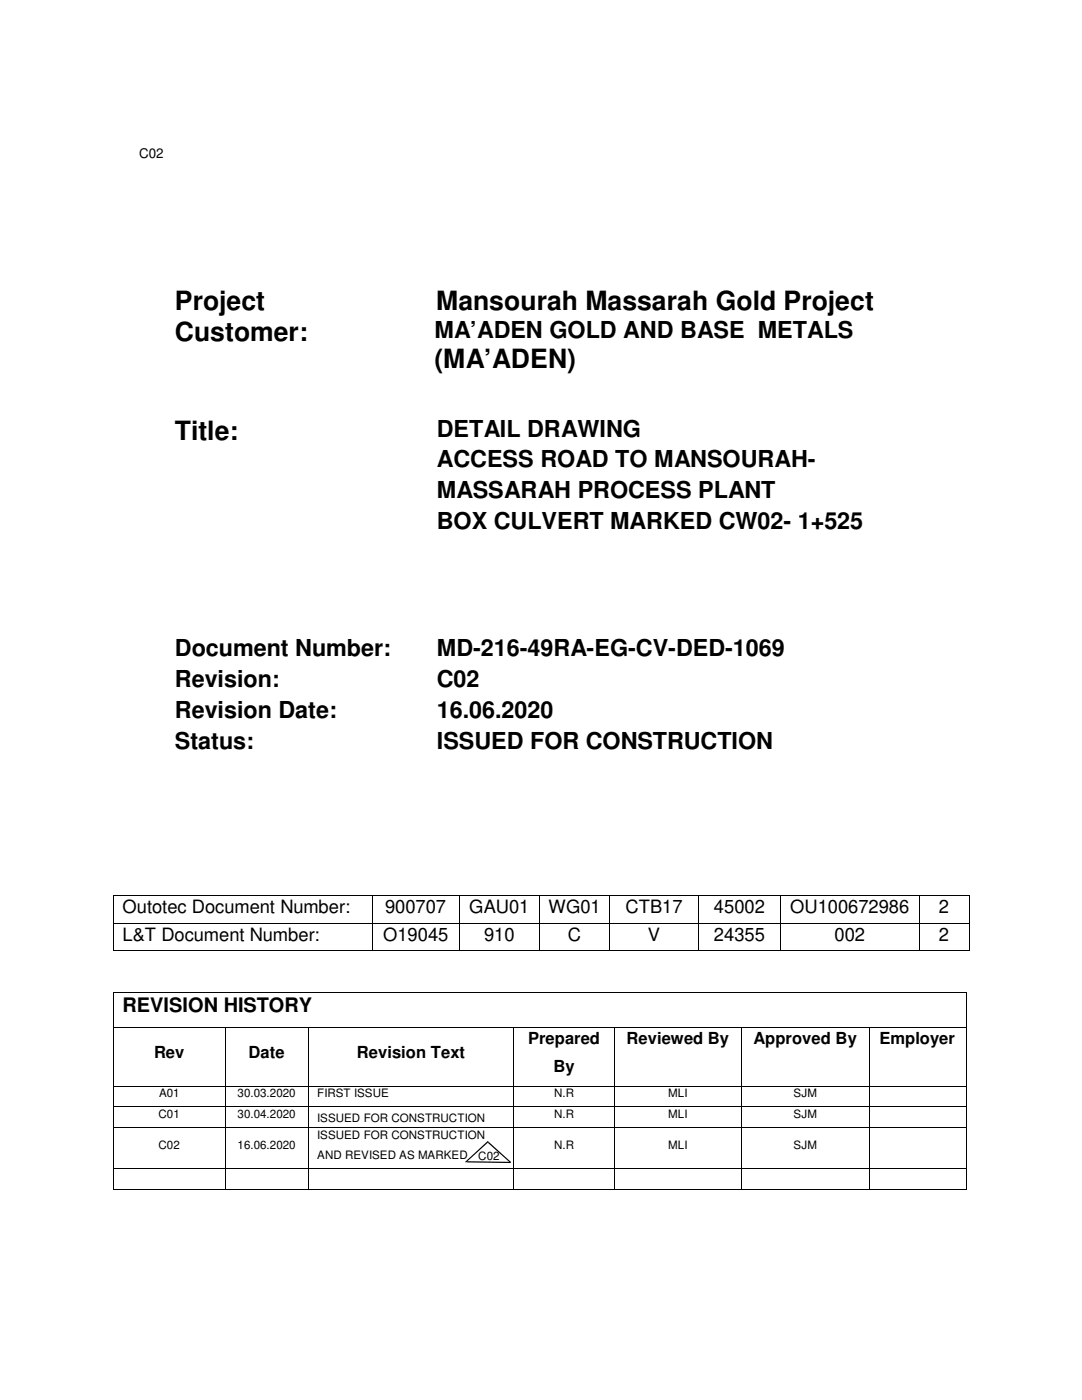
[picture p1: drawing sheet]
<svg xmlns="http://www.w3.org/2000/svg" width="216mm" height="279mm" viewBox="0 0 216 279" stroke-linecap="round" stroke-linejoin="round" font-family="sans-serif">
<defs><g id="words">
<g font-size="5.3">
<text x="34.9" y="62">Project</text>
<text x="87" y="62">Mansourah Massarah Gold Project</text>
<text x="34.9" y="68.1">Customer:</text>
<text x="86.7" y="73.4">(MA’ADEN)</text>
<text x="34.9" y="87.7">Title:</text>
</g>
<g font-size="4.7">
<text x="86.7" y="67.5">MA’ADEN GOLD AND BASE METALS</text>
<text x="87.2" y="87.1">DETAIL DRAWING</text>
<text x="87.2" y="93.3">ACCESS ROAD TO MANSOURAH-</text>
<text x="87.2" y="99.4">MASSARAH PROCESS PLANT</text>
<text x="87.2" y="105.6">BOX CULVERT MARKED CW02- 1+525</text>
<text x="34.9" y="131">Document Number:</text>
<text x="87.2" y="131">MD-216-49RA-EG-CV-DED-1069</text>
<text x="34.9" y="137.1">Revision:</text>
<text x="87.2" y="137.1">C02</text>
<text x="34.9" y="143.3">Revision Date:</text>
<text x="87.2" y="143.3">16.06.2020</text>
<text x="34.9" y="149.4">Status:</text>
<text x="87.2" y="149.4">ISSUED FOR CONSTRUCTION</text>
</g>
<text font-size="4" x="24.4" y="201.9">REVISION HISTORY</text>
<g font-size="3.7">
<text x="24.4" y="182.1">Outotec Document Number:</text>
<text x="76.8" y="182.1">900707</text>
<text x="93.6" y="182.1">GAU01</text>
<text x="109.5" y="182.1">WG01</text>
<text x="124.8" y="182.1">CTB17</text>
<text x="142.5" y="182.1">45002</text>
<text x="157.7" y="182.1">OU100672986</text>
<text x="187.3" y="182.1">2</text>
<text x="24.4" y="187.7">L&amp;T Document Number:</text>
<text x="76.4" y="187.7">O19045</text>
<text x="96.6" y="187.7">910</text>
<text x="113.3" y="187.7">C</text>
<text x="129.3" y="187.7">V</text>
<text x="142.5" y="187.7">24355</text>
<text x="166.5" y="187.7">002</text>
<text x="187.3" y="187.7">2</text>
</g>
<g font-size="3.3">
<text x="105.4" y="208.3">Prepared</text>
<text x="125" y="208.3">Reviewed By</text>
<text x="150.4" y="208.3">Approved By</text>
<text x="175.5" y="208.3">Employer</text>
<text x="30.7" y="211.2">Rev</text>
<text x="49.6" y="211.2">Date</text>
<text x="71.2" y="211.2">Revision Text</text>
<text x="110.4" y="214">By</text>
</g>
<text font-size="2.7" x="27.8" y="31.6">C02</text>
<g font-size="2.3">
<text x="31.7" y="219">A01</text>
<text x="47.4" y="219">30.03.2020</text>
<text x="63.3" y="219">FIRST ISSUE</text>
<text x="110.6" y="219">N.R</text>
<text x="133.3" y="219">MLI</text>
<text x="158.4" y="219">SJM</text>
<text x="31.6" y="223.1">C01</text>
<text x="47.4" y="223.1">30.04.2020</text>
<text x="63.3" y="223.8">ISSUED FOR CONSTRUCTION</text>
<text x="63.3" y="227.3">ISSUED FOR CONSTRUCTION</text>
<text x="110.6" y="223.1">N.R</text>
<text x="133.3" y="223.1">MLI</text>
<text x="158.4" y="223.1">SJM</text>
<text x="31.6" y="229.3">C02</text>
<text x="47.4" y="229.3">16.06.2020</text>
<text x="63.3" y="231.3">AND REVISED AS MARKED</text>
<text x="95.4" y="231.4">C02</text>
<text x="110.6" y="229.3">N.R</text>
<text x="133.3" y="229.3">MLI</text>
<text x="158.4" y="229.3">SJM</text>
</g>
</g></defs>
<g fill="#000">
<path d="M22.6 178.6h.1v.1h-.1zM74.3 178.6h.1v.1h-.1zM91.5 178.6h.2v.1h-.2zM107.6 178.6h.1v.1h-.1zM121.5 178.6h.2v.1h-.2zM139.3 178.6h.2v.1h-.2zM155.6 178.6h.2v.1h-.2zM183.4 178.6h.1v.1h-.1zM193.3 178.6h.2v.1h-.2zM22.6 184.1h.1v.2h-.1zM22.6 189.7h.1v.2h-.1zM22.6 198h.1v.2h-.1z"/>
<path d="M74.3 184.1h.1v.2h-.1zM74.3 189.7h.1v.2h-.1zM91.5 184.1h.2v.2h-.2zM91.5 189.7h.2v.2h-.2zM107.6 184.1h.1v.2h-.1zM107.6 189.7h.1v.2h-.1zM121.5 184.1h.2v.2h-.2zM121.5 189.7h.2v.2h-.2zM139.3 184.1h.2v.2h-.2zM139.3 189.7h.2v.2h-.2zM155.6 184.1h.2v.2h-.2zM155.6 189.7h.2v.2h-.2z"/>
<path d="M183.4 184.1h.1v.2h-.1zM183.4 189.7h.1v.2h-.1zM192.7 198h.2v.2h-.2zM193.3 184.1h.2v.2h-.2zM193.3 189.7h.2v.2h-.2zM22.6 205h.1v.2h-.1zM22.6 216.7h.1v.1h-.1zM44.9 205h.1v.2h-.1zM44.9 216.7h.1v.1h-.1zM61.4 205h.2v.2h-.2zM61.4 216.7h.2v.1h-.2zM102.4 205h.2v.2h-.2z"/>
<path d="M102.4 216.7h.2v.1h-.2zM122.6 205h.1v.2h-.1zM122.6 216.7h.1v.1h-.1zM147.9 205h.2v.2h-.2zM147.9 216.7h.2v.1h-.2zM173.3 205h.2v.2h-.2zM173.3 216.7h.2v.1h-.2zM192.7 205h.2v.2h-.2zM192.7 216.7h.2v.1h-.2zM22.6 220.8h.1v.2h-.1zM22.6 225h.1v.2h-.1zM22.6 233.2h.1v.1h-.1z"/>
<path d="M22.6 237.4h.1v.1h-.1zM44.9 220.8h.1v.2h-.1zM44.9 225h.1v.2h-.1zM44.9 233.2h.1v.1h-.1zM44.9 237.4h.1v.1h-.1zM61.4 220.8h.2v.2h-.2zM61.4 225h.2v.2h-.2zM61.4 233.2h.2v.1h-.2zM61.4 237.4h.2v.1h-.2zM92.8 231.9l4.6-4.2 .1 .2-4.5 4.1zM97.5 227.9l4.5 4-.2 .2-4.4-4zM102.4 220.8h.2v.2h-.2z"/>
<path d="M102.4 225h.2v.2h-.2zM102.4 233.2h.2v.1h-.2zM102.4 237.4h.2v.1h-.2zM122.6 220.8h.1v.2h-.1zM122.6 225h.1v.2h-.1zM122.6 233.2h.1v.1h-.1zM122.6 237.4h.1v.1h-.1zM147.9 220.8h.2v.2h-.2zM147.9 225h.2v.2h-.2zM147.9 233.2h.2v.1h-.2zM147.9 237.4h.2v.1h-.2zM173.3 220.8h.2v.2h-.2z"/>
<path d="M173.3 225h.2v.2h-.2zM173.3 233.2h.2v.1h-.2zM173.3 237.4h.2v.1h-.2zM192.7 220.8h.2v.2h-.2zM192.7 225h.2v.2h-.2zM192.7 233.2h.2v.1h-.2zM192.7 237.4h.2v.1h-.2z"/>
</g>
<g fill="none" stroke="#000" stroke-width=".2">
<path d="M22.7 178.7v5.4M22.7 178.7h51.6M74.3 178.7v5.4M74.4 178.7h17.1M91.6 178.7v5.4M91.7 178.7h15.9M107.7 178.7v5.4M107.7 178.7h13.8M121.6 178.7v5.4M121.7 178.7h17.6M139.4 178.7v5.4M139.5 178.7h16.1"/>
<path d="M155.7 178.7v5.4M155.8 178.7h27.6M183.4 178.7v5.4M183.5 178.7h9.8M193.4 178.7v5.4M22.7 184.3v5.4M22.7 198.2v6.8M22.7 184.2h51.6M22.7 189.8h51.6M22.7 198.1h170M74.3 184.3v5.4M74.4 184.2h17.1"/>
<path d="M74.4 189.8h17.1M91.6 184.3v5.4M91.7 184.2h15.9M91.7 189.8h15.9M107.7 184.3v5.4M107.7 184.2h13.8M107.7 189.8h13.8M121.6 184.3v5.4M121.7 184.2h17.6M121.7 189.8h17.6M139.4 184.3v5.4M139.5 184.2h16.1"/>
<path d="M139.5 189.8h16.1M155.7 184.3v5.4M155.8 184.2h27.6M155.8 189.8h27.6M183.4 184.3v5.4M183.5 184.2h9.8M183.5 189.8h9.8M192.8 198.2v6.8M193.4 184.3v5.4M22.7 205.2v11.5M22.7 216.8v4M22.7 205.1h22.2"/>
<path d="M22.7 216.7h22.2M44.9 205.2v11.5M44.9 216.8v4M45 205.1h16.4M45 216.7h16.4M61.5 205.2v11.5M61.5 216.8v4M61.6 205.1h40.8M61.6 216.7h40.8M102.5 205.2v11.5M102.5 216.8v4M102.6 205.1h20"/>
<path d="M102.6 216.7h20M122.6 205.2v11.5M122.6 216.8v4M122.7 205.1h25.2M122.7 216.7h25.2M148 205.2v11.5M148 216.8v4M148.1 205.1h25.2M148.1 216.7h25.2M173.4 205.2v11.5M173.4 216.8v4M173.5 205.1h19.2"/>
<path d="M173.5 216.7h19.2M192.8 205.2v11.5M192.8 216.8v4M22.7 221v4M22.7 225.2v8M22.7 233.3v4.1M22.7 220.9h22.2M22.7 225.1h22.2M22.7 233.3h22.2M22.7 237.4h22.2M44.9 221v4M44.9 225.2v8"/>
<path d="M44.9 233.3v4.1M45 220.9h16.4M45 225.1h16.4M45 233.3h16.4M45 237.4h16.4M61.5 221v4M61.5 225.2v8M61.5 233.3v4.1M61.6 220.9h40.8M61.6 225.1h40.8M61.6 233.3h40.8M61.6 237.4h40.8"/>
<path d="M102.5 221v4M102.5 225.2v8M102.5 233.3v4.1M102.6 220.9h20M102.6 225.1h20M102.6 233.3h20M102.6 237.4h20M122.6 221v4M122.6 225.2v8M122.6 233.3v4.1M122.7 220.9h25.2M122.7 225.1h25.2"/>
<path d="M122.7 233.3h25.2M122.7 237.4h25.2M148 221v4M148 225.2v8M148 233.3v4.1M148.1 220.9h25.2M148.1 225.1h25.2M148.1 233.3h25.2M148.1 237.4h25.2M173.4 221v4M173.4 225.2v8M173.4 233.3v4.1"/>
<path d="M173.5 220.9h19.2M173.5 225.1h19.2M173.5 233.3h19.2M173.5 237.4h19.2M192.8 221v4M192.8 225.2v8M192.8 233.3v4.1"/>
</g>
<path d="M93.2 231.9h8.7" fill="none" stroke="#000" stroke-width=".36"/>
<use href="#words"/>
</svg>
